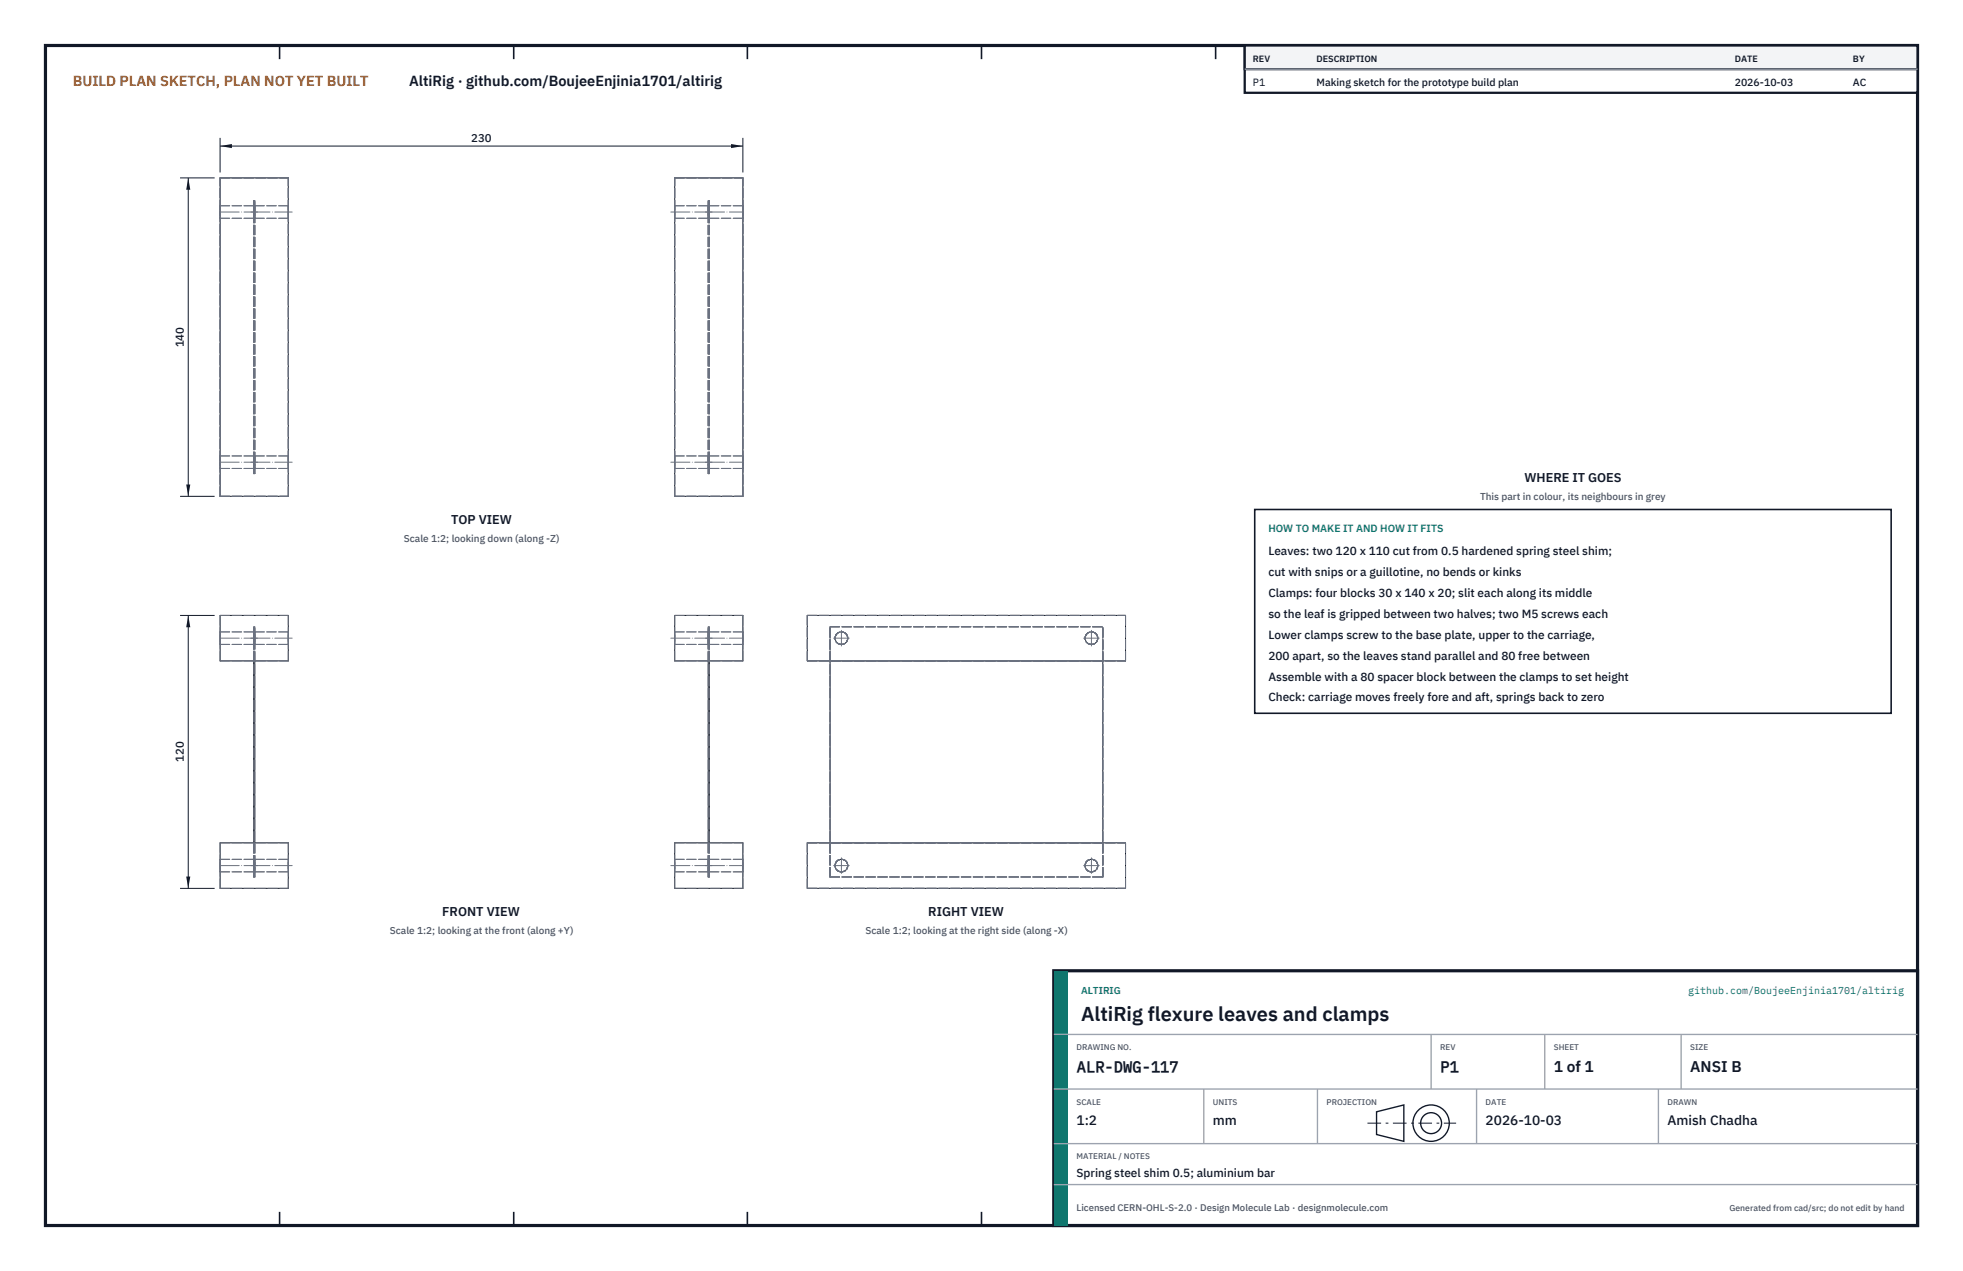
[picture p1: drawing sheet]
<svg xmlns="http://www.w3.org/2000/svg" width="432mm" height="279mm" viewBox="0 0 432 279" stroke-linecap="round" stroke-linejoin="round" font-family="sans-serif">
<defs><g id="words">
<text font-size="4.4" fill="#111827" x="237.8" y="224.4">AltiRig flexure leaves and clamps</text>
<g font-size="3.4" fill="#111827">
<text x="236.8" y="235.6">ALR-DWG-117</text>
<text x="316.8" y="235.6">P1</text>
<text x="341.8" y="235.6">1 of 1</text>
<text x="371.8" y="235.6">ANSI B</text>
</g>
<text font-size="3.2" fill="#b45309" x="16" y="19">BUILD PLAN SKETCH, PLAN NOT YET BUILT</text>
<text font-size="3.2" fill="#111827" x="90" y="19">AltiRig · github.com/BoujeeEnjinia1701/altirig</text>
<g font-size="3" fill="#111827">
<text x="236.8" y="247.2">1:2</text>
<text x="266.8" y="247.2">mm</text>
<text x="326.8" y="247.2">2026-10-03</text>
<text x="366.8" y="247.2">Amish Chadha</text>
</g>
<g font-size="2.8" fill="#111827">
<text x="335.3" y="106">WHERE IT GOES</text>
<text x="99.2" y="115.2">TOP VIEW</text>
<text x="97.3" y="201.4">FRONT VIEW</text>
<text x="204.2" y="201.4">RIGHT VIEW</text>
</g>
<g font-size="2.6" fill="#111827">
<text x="279" y="122">Leaves: two 120 x 110 cut from 0.5 hardened spring steel shim;</text>
<text x="279" y="126.6">cut with snips or a guillotine, no bends or kinks</text>
<text x="279" y="131.2">Clamps: four blocks 30 x 140 x 20; slit each along its middle</text>
<text x="279" y="135.8">so the leaf is gripped between two halves; two M5 screws each</text>
<text x="279" y="140.4">Lower clamps screw to the base plate, upper to the carriage,</text>
<text x="279" y="145">200 apart, so the leaves stand parallel and 80 free between</text>
<text x="279" y="149.6">Assemble with a 80 spacer block between the clamps to set height</text>
<text x="279" y="154.2">Check: carriage moves freely fore and aft, springs back to zero</text>
<text x="236.8" y="258.8">Spring steel shim 0.5; aluminium bar</text>
</g>
<g font-size="2.5" fill="#111827">
<text x="103.6" y="31.1">230</text>
<text x="40.4" y="76.4" transform="rotate(-90 40.4 76.4)">140</text>
<text x="40.4" y="167.5" transform="rotate(-90 40.4 167.5)">120</text>
</g>
<g font-size="2.3" fill="#111827">
<text x="275.6" y="18.8">P1</text>
<text x="289.6" y="18.8">Making sketch for the prototype build plan</text>
<text x="381.6" y="18.8">2026-10-03</text>
<text x="407.6" y="18.8">AC</text>
</g>
<text font-size="2.3" fill="#0f766e" x="279" y="117">HOW TO MAKE IT AND HOW IT FITS</text>
<g font-size="2.2" fill="#4b5563">
<text x="325.6" y="110">This part in colour, its neighbours in grey</text>
<text x="88.8" y="119.2">Scale 1:2; looking down (along -Z)</text>
<text x="85.7" y="205.4">Scale 1:2; looking at the front (along +Y)</text>
<text x="190.4" y="205.4">Scale 1:2; looking at the right side (along -X)</text>
</g>
<g font-size="2.2" fill="#0f766e">
<text x="237.8" y="218.4">ALTIRIG</text>
<text x="371.4" y="218.4">github.com/BoujeeEnjinia1701/altirig</text>
</g>
<text font-size="2.1" fill="#4b5563" x="236.8" y="266.2">Licensed CERN-OHL-S-2.0 · Design Molecule Lab · designmolecule.com</text>
<g font-size="2" fill="#111827">
<text x="275.6" y="13.6">REV</text>
<text x="289.6" y="13.6">DESCRIPTION</text>
<text x="381.6" y="13.6">DATE</text>
<text x="407.6" y="13.6">BY</text>
</g>
<text font-size="1.9" fill="#4b5563" x="380.4" y="266.2">Generated from cad/src; do not edit by hand</text>
<g font-size="1.8" fill="#4b5563">
<text x="236.8" y="230.8">DRAWING NO.</text>
<text x="316.8" y="230.8">REV</text>
<text x="341.8" y="230.8">SHEET</text>
<text x="371.8" y="230.8">SIZE</text>
<text x="236.8" y="242.8">SCALE</text>
<text x="266.8" y="242.8">UNITS</text>
<text x="291.8" y="242.8">PROJECTION</text>
<text x="326.8" y="242.8">DATE</text>
<text x="366.8" y="242.8">DRAWN</text>
<text x="236.8" y="254.8">MATERIAL / NOTES</text>
</g>
</g></defs>
<path d="M10 10h411.8v259.4h-411.8z" fill="none" stroke="#111827" stroke-width=".7" stroke-linecap="butt"/>
<g fill="none" stroke="#111827" stroke-width=".35">
<path d="M61.5 10v3M113 10v3M164.4 10v3M215.9 10v3M267.4 10v3M318.9 10v3M370.3 10v3M61.5 266.4v3M113 266.4v3M164.4 266.4v3M215.9 266.4v3M267.4 266.4v3"/>
<path d="M318.9 266.4v3M370.3 266.4v3"/>
</g>
<g fill="none" stroke="#111727" stroke-width=".22">
<path d="M48.4 39.1h15v70h-15zM148.4 39.1h15v70h-15zM48.4 135.3h15v10h-15zM148.4 135.3h15v10h-15zM177.6 135.3h70v10h-70zM55.8 145.3v40M56 145.3v40M155.8 145.3v40M156 145.3v40M182.6 145.3v40M242.6 145.3v40M48.4 185.3h15v10h-15z"/>
<path d="M148.4 185.3h15v10h-15zM177.6 185.3h70v10h-70z"/>
<circle cx="185.1" cy="140.3" r="1.39"/>
<circle cx="240.1" cy="140.3" r="1.39"/>
<circle cx="185.1" cy="190.3" r="1.39"/>
<circle cx="240.1" cy="190.3" r="1.39"/>
</g>
<g fill="none" stroke="#6a7180" stroke-width=".22" stroke-dasharray="2.1 .5">
<path d="M48.4 39.1h15M148.4 39.1h15M48.4 46.6v-1.4M48.4 45.2v2.8M48.4 48v-1.4M48.4 48h7.4M48.4 45.2h7.4M55.8 46.6v-1.4M55.8 45.2v2.8M55.8 48v-1.4M55.8 44.1h.2M56 44.1h-.2"/>
<path d="M56 46.6v-1.4M56 45.2v2.8M56 48v-1.4M56 48h7.4M56 45.2h7.4M63.4 46.6v-1.4M63.4 45.2v2.8M63.4 48v-1.4M148.4 46.6v-1.4M148.4 45.2v2.8M148.4 48v-1.4M148.4 48h7.4"/>
<path d="M148.4 45.2h7.4M155.8 46.6v-1.4M155.8 45.2v2.8M155.8 48v-1.4M155.8 44.1h.2M156 44.1h-.2M156 46.6v-1.4M156 45.2v2.8M156 48v-1.4M156 48h7.4M156 45.2h7.4M163.4 46.6v-1.4"/>
<path d="M163.4 45.2v2.8M163.4 48v-1.4M48.4 109.1v-70M48.4 101.6v-1.4M48.4 100.2v2.8M48.4 103v-1.4M48.4 109.1h15M48.4 103h7.4M48.4 100.2h7.4M55.8 104.1v-60M55.8 101.6v-1.4M55.8 100.2v2.8"/>
<path d="M55.8 103v-1.4M55.8 104.1h.2M56 104.1h-.2M56 104.1v-60M56 101.6v-1.4M56 100.2v2.8M56 103v-1.4M56 103h7.4M56 100.2h7.4M63.4 109.1v-70M63.4 101.6v-1.4M63.4 100.2v2.8"/>
<path d="M63.4 103v-1.4M148.4 109.1v-70M148.4 101.6v-1.4M148.4 100.2v2.8M148.4 103v-1.4M148.4 109.1h15M148.4 103h7.4M148.4 100.2h7.4M155.8 104.1v-60M155.8 101.6v-1.4M155.8 100.2v2.8M155.8 103v-1.4"/>
<path d="M155.8 104.1h.2M156 104.1h-.2M156 104.1v-60M156 101.6v-1.4M156 100.2v2.8M156 103v-1.4M156 103h7.4M156 100.2h7.4M163.4 109.1v-70M163.4 101.6v-1.4M163.4 100.2v2.8M163.4 103v-1.4"/>
<path d="M48.4 138.9v2.8M48.4 135.3h15M48.4 138.9h7.4M55.8 138.9v2.8M55.8 137.8h.2M56 138.9v2.8M56 138.9h7.4M63.4 138.9v2.8M148.4 138.9v2.8M148.4 135.3h15M148.4 138.9h7.4M155.8 138.9v2.8"/>
<path d="M155.8 137.8h.2M156 138.9v2.8M156 138.9h7.4M163.4 138.9v2.8M177.6 135.3h70M182.6 137.8h60M48.4 145.3v-10M48.4 141.7v-2.8M48.4 145.3h15M48.4 141.7h7.4M55.8 141.7v-2.8M55.8 145.3v-7.5"/>
<path d="M56 145.3h-.2M56 145.3v-7.5M56 141.7v-2.8M56 141.7h7.4M63.4 145.3v-10M63.4 141.7v-2.8M148.4 145.3v-10M148.4 141.7v-2.8M148.4 145.3h15M148.4 141.7h7.4M155.8 141.7v-2.8M155.8 145.3v-7.5"/>
<path d="M156 145.3h-.2M156 145.3v-7.5M156 141.7v-2.8M156 141.7h7.4M163.4 145.3v-10M163.4 141.7v-2.8M177.6 145.3v-10M177.6 145.3h70M182.6 145.3h60M182.6 145.3v-7.5M242.6 145.3v-7.5M247.6 145.3v-10"/>
<path d="M48.4 195.3v-10M48.4 191.7v-2.8M48.4 188.9v2.8M48.4 185.3h15M48.4 195.3h15M48.4 191.7h7.4M48.4 188.9h7.4M55.8 191.7v-2.8M55.8 188.9v2.8M55.8 192.8v-7.5M55.8 192.8h.2M55.8 192.8v-55"/>
<path d="M56 185.3h-.2M56 192.8v-7.5M56 191.7v-2.8M56 188.9v2.8M56 191.7h7.4M56 192.8v-55M56 188.9h7.4M63.4 195.3v-10M63.4 191.7v-2.8M63.4 188.9v2.8M148.4 195.3v-10M148.4 191.7v-2.8"/>
<path d="M148.4 188.9v2.8M148.4 185.3h15M148.4 195.3h15M148.4 191.7h7.4M148.4 188.9h7.4M155.8 191.7v-2.8M155.8 188.9v2.8M155.8 192.8v-7.5M155.8 192.8h.2M155.8 192.8v-55M156 185.3h-.2M156 192.8v-7.5"/>
<path d="M156 191.7v-2.8M156 188.9v2.8M156 191.7h7.4M156 192.8v-55M156 188.9h7.4M163.4 195.3v-10M163.4 191.7v-2.8M163.4 188.9v2.8M177.6 195.3v-10M177.6 185.3h70M177.6 195.3h70M182.6 185.3h60"/>
<path d="M182.6 192.8v-7.5M182.6 192.8h60M182.6 192.8v-55M242.6 192.8v-7.5M242.6 192.8v-55M247.6 195.3v-10"/>
<circle cx="185.1" cy="140.3" r="1.39"/>
<circle cx="240.1" cy="140.3" r="1.39"/>
<circle cx="185.1" cy="190.3" r="1.39"/>
<circle cx="240.1" cy="190.3" r="1.39"/>
</g>
<g fill="none" stroke="#6a7180" stroke-width=".22" stroke-dasharray="4.2 .5 0 .5">
<path d="M48.4 46.6h8.2M55.2 46.6h9.1M147.6 46.6h9M155.2 46.6h8.2M48.4 101.6h8.2M55.2 101.6h9.1M147.6 101.6h9M155.2 101.6h8.2M48.4 140.3h8.2M55.2 140.3h9.1M147.6 140.3h9M155.2 140.3h8.2"/>
<path d="M183.4 140.3h3.4M185.1 142v-3.4M238.4 140.3h3.4M240.1 142v-3.4M48.4 190.3h8.2M55.2 190.3h9.1M147.6 190.3h9M155.2 190.3h8.2M183.4 190.3h3.4M185.1 192v-3.4M238.4 190.3h3.4M240.1 192v-3.4"/>
</g>
<path d="M48.4 30.3v7.6M48.4 32.1h115M163.4 30.3v7.6" fill="none" stroke="#111827" stroke-width=".22"/>
<path d="M48.4 32.1l2.6-.4v.9zM160.8 31.7v.9l2.6-.5z" fill="#111827"/>
<path d="M39.6 39.1h7.6M41.4 39.1v70M39.6 109.1h7.6" fill="none" stroke="#111827" stroke-width=".22"/>
<path d="M41.4 39.1l-.4 2.6h.9zM41 106.5h.9l-.5 2.6z" fill="#111827"/>
<path d="M39.6 135.3h7.6M41.4 135.3v60M39.6 195.3h7.6" fill="none" stroke="#111827" stroke-width=".22"/>
<path d="M41.4 135.3l-.4 2.6h.9zM41 192.7h.9l-.5 2.6z" fill="#111827"/>
<path d="M276 112h140v44.8h-140z" fill="#fff" stroke="#111827" stroke-width=".35"/>
<path d="M273.8 10h148v10.4h-148z" fill="#fff" stroke="#111827" stroke-width=".5"/>
<path d="M273.8 10h148v5.2h-148z" fill="#f3f4f6" stroke="#111827" stroke-width=".5"/>
<path d="M273.8 15.2h148" fill="none" stroke="#9ca3af" stroke-width=".3"/>
<path d="M231.8 213.4h190v56h-190z" fill="#fff" stroke="#111827" stroke-width=".7" stroke-linecap="butt"/>
<path d="M231.8 213.4h3v56h-3z" fill="#0f766e"/>
<path d="M231.8 227.4h190M231.8 239.4h190M264.8 239.4v12M289.8 239.4v12M314.8 227.4v12M324.8 239.4v12M339.8 227.4v12M364.8 239.4v12M369.8 227.4v12M231.8 251.4h190M231.8 260.4h190" fill="none" stroke="#9ca3af" stroke-width=".3"/>
<g fill="none" stroke="#111827" stroke-width=".3">
<path d="M302.8 244.4l6-1.5v8l-6-1.5z"/>
<circle cx="314.8" cy="246.9" r="4"/>
<circle cx="314.8" cy="246.9" r="2.3"/>
</g>
<path d="M300.8 246.9h19.5" fill="none" stroke="#111827" stroke-width=".22" stroke-dasharray="3 1 .6 1" stroke-linecap="butt"/>
<use href="#words"/>
</svg>
